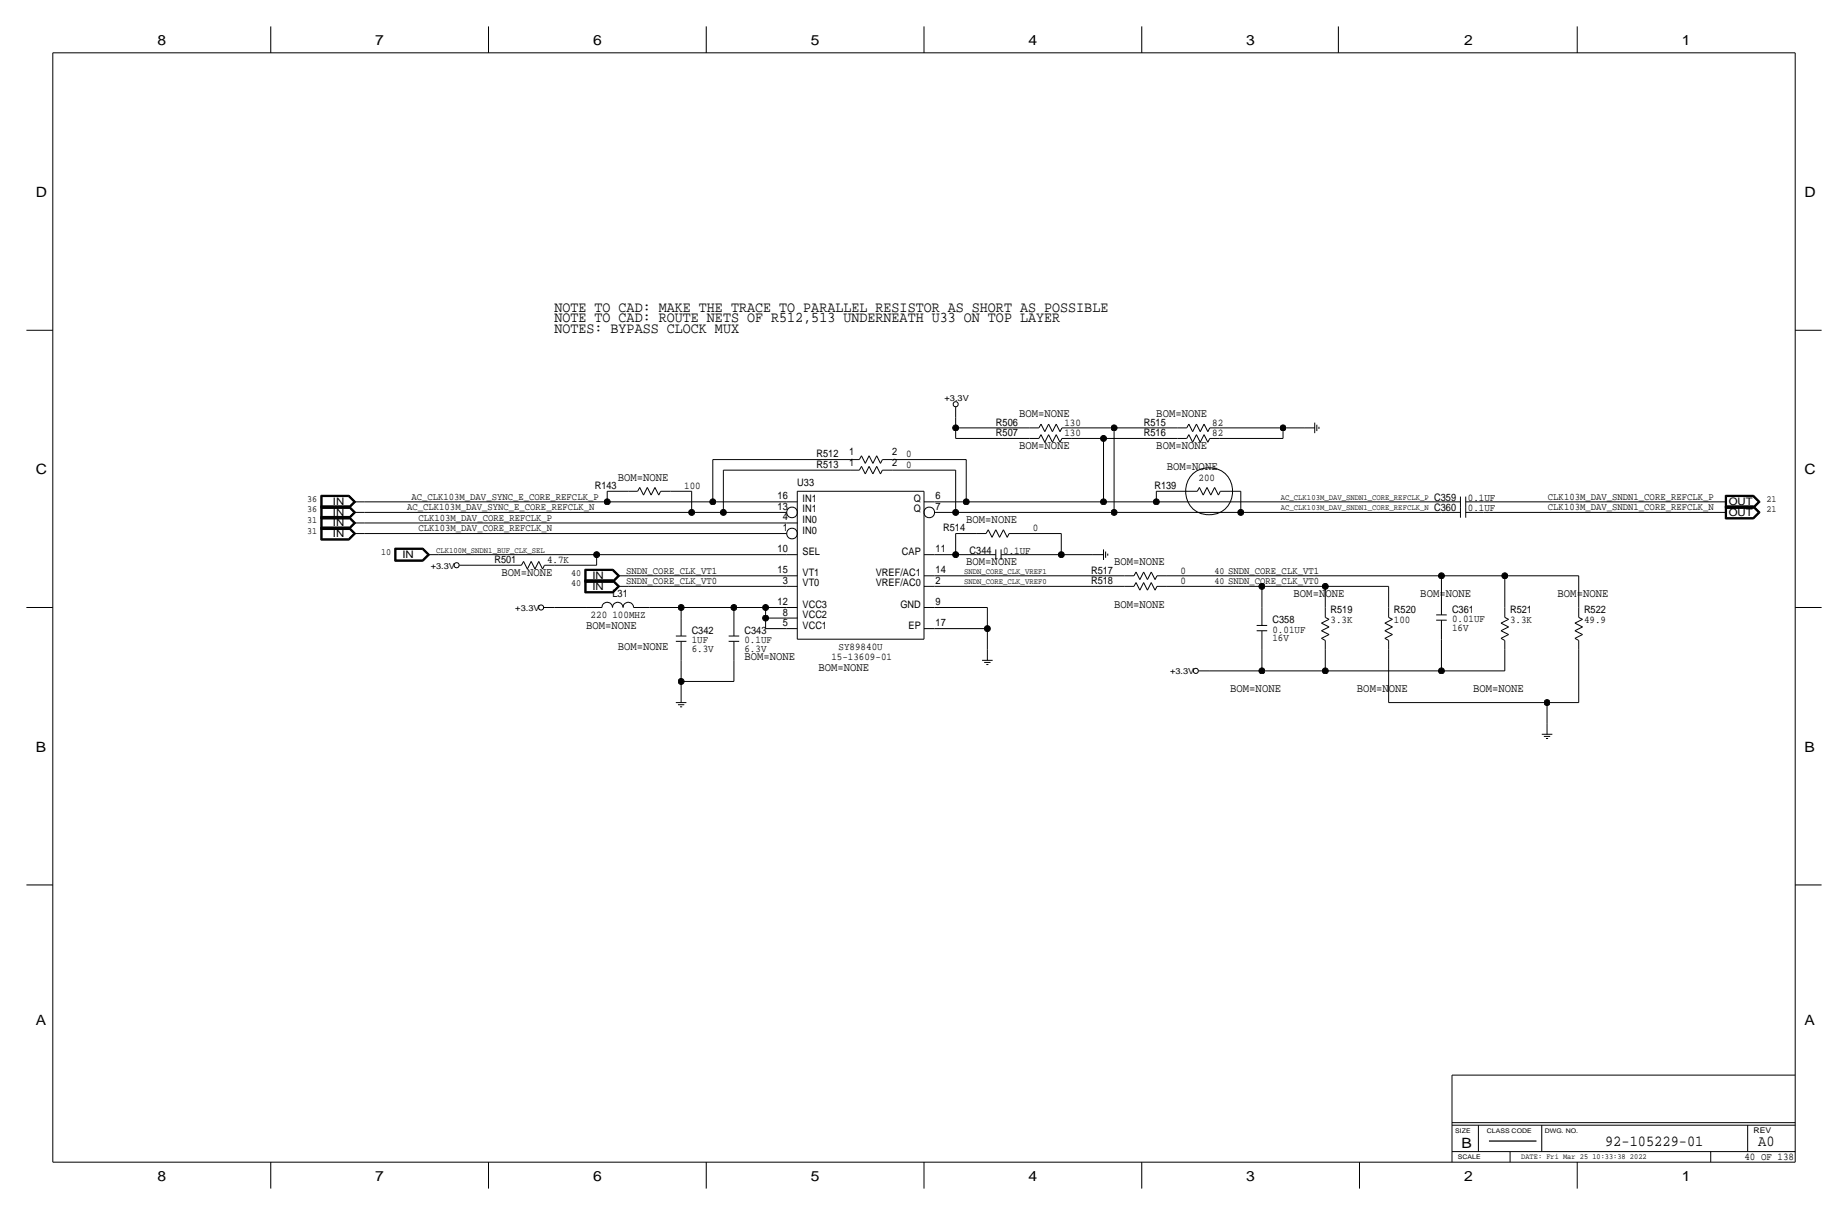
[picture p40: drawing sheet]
<svg xmlns="http://www.w3.org/2000/svg" width="444mm" height="292mm" viewBox="0 0 444 292" stroke-linecap="round" stroke-linejoin="round" font-family="sans-serif">
<defs><g id="words">
<g font-size="3.7">
<text x="386.1" y="275.6">92-105229-01</text>
<text x="422.9" y="275.6">A0</text>
</g>
<g font-size="3.6">
<text x="133.3" y="77.5">NOTE TO CAD: ROUTE NETS OF R512,513 UNDERNEATH U33 ON TOP LAYER</text>
<text x="133.3" y="74.9">NOTE TO CAD: MAKE THE TRACE TO PARALLEL RESISTOR AS SHORT AS POSSIBLE</text>
<text x="133.3" y="80">NOTES: BYPASS CLOCK MUX</text>
</g>
<g font-size="3.4">
<text x="37.9" y="10.8">8</text>
<text x="90.3" y="10.8">7</text>
<text x="142.6" y="10.8">6</text>
<text x="195" y="10.8">5</text>
<text x="247.4" y="10.8">4</text>
<text x="299.8" y="10.8">3</text>
<text x="352.2" y="10.8">2</text>
<text x="404.5" y="10.8">1</text>
<text x="8.6" y="47.3">D</text>
<text x="434" y="47.3">D</text>
<text x="8.6" y="114">C</text>
<text x="434" y="114">C</text>
<text x="8.6" y="180.7">B</text>
<text x="434" y="180.7">B</text>
<text x="8.6" y="246.4">A</text>
<text x="434" y="246.4">A</text>
<text x="351.5" y="275.9">B</text>
<text x="37.9" y="283.8">8</text>
<text x="90.3" y="283.8">7</text>
<text x="142.6" y="283.8">6</text>
<text x="195" y="283.8">5</text>
<text x="247.4" y="283.8">4</text>
<text x="299.8" y="283.8">3</text>
<text x="352.1" y="283.8">2</text>
<text x="404.5" y="283.8">1</text>
</g>
<g font-size="2.9">
<text x="245.1" y="100.3">BOM=NONE</text>
<text x="278.1" y="100.3">BOM=NONE</text>
<text x="245.1" y="107.9">BOM=NONE</text>
<text x="278.1" y="107.9">BOM=NONE</text>
<text x="280.7" y="113">BOM=NONE</text>
<text x="148.6" y="115.6">BOM=NONE</text>
<text x="232.4" y="125.7">BOM=NONE</text>
<text x="232.4" y="135.9">BOM=NONE</text>
<text x="268" y="135.9">BOM=NONE</text>
<text x="120.6" y="138.4">BOM=NONE</text>
<text x="311.1" y="143.5">BOM=NONE</text>
<text x="341.6" y="143.5">BOM=NONE</text>
<text x="374.6" y="143.5">BOM=NONE</text>
<text x="268" y="146">BOM=NONE</text>
<text x="141" y="151.1">BOM=NONE</text>
<text x="148.6" y="156.2">BOM=NONE</text>
<text x="179.1" y="158.7">BOM=NONE</text>
<text x="196.8" y="161.3">BOM=NONE</text>
<text x="295.9" y="166.4">BOM=NONE</text>
<text x="326.4" y="166.4">BOM=NONE</text>
<text x="354.3" y="166.4">BOM=NONE</text>
</g>
<g font-size="2.5">
<text x="239.6" y="104.9">R507</text>
<text x="239.6" y="102.4">R506</text>
<text x="256" y="104.9">130</text>
<text x="256" y="102.4">130</text>
<text x="275.1" y="102.4">R515</text>
<text x="275.1" y="104.9">R516</text>
<text x="291.6" y="104.9">82</text>
<text x="291.6" y="102.4">82</text>
<text x="196.4" y="112.5">R513</text>
<text x="196.4" y="110">R512</text>
<text x="204.3" y="112">1</text>
<text x="204.3" y="109.5">1</text>
<text x="214.6" y="112">2</text>
<text x="214.6" y="109.5">2</text>
<text x="217.9" y="112.5">0</text>
<text x="217.9" y="110">0</text>
<text x="143" y="117.6">R143</text>
<text x="164.6" y="117.6">100</text>
<text x="191.8" y="116.8">U33</text>
<text x="277.7" y="117.6">R139</text>
<text x="288.3" y="115.6">200</text>
<text x="80.1" y="124">IN</text>
<text x="80.1" y="121.4">IN</text>
<text x="187" y="122.6">13</text>
<text x="187" y="120">16</text>
<text x="188.3" y="125.1">4</text>
<text x="193" y="120.6">IN1</text>
<text x="193" y="123.2">IN1</text>
<text x="193" y="125.7">IN0</text>
<text x="219.8" y="120.7">Q</text>
<text x="219.8" y="123.2">Q</text>
<text x="225" y="122.6">7</text>
<text x="225" y="120">6</text>
<text x="345" y="122.9">C360</text>
<text x="345" y="120.4">C359</text>
<text x="353.1" y="122.9">0.1UF</text>
<text x="353.1" y="120.4">0.1UF</text>
<text x="415.8" y="121.4">OUT</text>
<text x="415.8" y="124">OUT</text>
<text x="80.1" y="129">IN</text>
<text x="80.1" y="126.5">IN</text>
<text x="188.3" y="127.7">1</text>
<text x="193" y="128.3">IN0</text>
<text x="226.9" y="127.8">R514</text>
<text x="248.4" y="127.8">0</text>
<text x="96.8" y="134.1">IN</text>
<text x="118.9" y="135.4">R501</text>
<text x="131.6" y="135.4">4.7K</text>
<text x="187" y="137.8">15</text>
<text x="187" y="132.7">10</text>
<text x="193" y="133.4">SEL</text>
<text x="216.9" y="133.4">CAP</text>
<text x="225" y="137.8">14</text>
<text x="225" y="132.7">11</text>
<text x="233.2" y="133.1">C344</text>
<text x="241.3" y="133.1">0.1UF</text>
<text x="262.4" y="137.9">R517</text>
<text x="284" y="137.9">0</text>
<text x="142.5" y="141.7">IN</text>
<text x="142.5" y="139.2">IN</text>
<text x="147.3" y="143.5">L31</text>
<text x="188.3" y="140.4">3</text>
<text x="193" y="138.4">VT1</text>
<text x="193" y="141">VT0</text>
<text x="210.7" y="138.4">VREF/AC1</text>
<text x="210.7" y="141">VREF/AC0</text>
<text x="225" y="140.4">2</text>
<text x="262.4" y="140.5">R518</text>
<text x="284" y="140.5">0</text>
<text x="142.1" y="148.6">220</text>
<text x="147.3" y="148.6">100MHZ</text>
<text x="187" y="145.4">12</text>
<text x="188.3" y="148">8</text>
<text x="193" y="146.1">VCC3</text>
<text x="193" y="148.6">VCC2</text>
<text x="216.6" y="146.1">GND</text>
<text x="225" y="145.4">9</text>
<text x="306.1" y="149.9">C358</text>
<text x="320" y="149.9">3.3K</text>
<text x="320" y="147.3">R519</text>
<text x="335.3" y="149.9">100</text>
<text x="335.3" y="147.3">R520</text>
<text x="349.2" y="149.6">0.01UF</text>
<text x="349.3" y="147.3">C361</text>
<text x="363.2" y="147.3">R521</text>
<text x="363.2" y="149.9">3.3K</text>
<text x="381" y="147.3">R522</text>
<text x="381" y="149.9">49.9</text>
<text x="166.4" y="154.7">1UF</text>
<text x="166.4" y="152.4">C342</text>
<text x="179.1" y="154.7">0.1UF</text>
<text x="179.1" y="152.4">C343</text>
<text x="188.3" y="150.5">5</text>
<text x="193" y="151.1">VCC1</text>
<text x="218.5" y="151.1">EP</text>
<text x="225" y="150.5">17</text>
<text x="306.1" y="152.1">0.01UF</text>
<text x="306.1" y="154.2">16V</text>
<text x="349.2" y="151.6">16V</text>
<text x="166.4" y="156.7">6.3V</text>
<text x="179.1" y="156.7">6.3V</text>
<text x="200" y="158.7">15-13609-01</text>
<text x="201.7" y="156.2">SY89840U</text>
<text x="419.6" y="278.9">40 OF 138</text>
</g>
<g font-size="2.4">
<text x="97.9" y="122.7">AC_CLK103M_DAV_SYNC_E_CORE_REFCLK_N</text>
<text x="99" y="120.1">AC_CLK103M_DAV_SYNC_E_CORE_REFCLK_P</text>
<text x="100.7" y="125.2">CLK103M_DAV_CORE_REFCLK_P</text>
<text x="372.3" y="122.7">CLK103M_DAV_SNDN1_CORE_REFCLK_N</text>
<text x="372.3" y="120.1">CLK103M_DAV_SNDN1_CORE_REFCLK_P</text>
<text x="100.7" y="127.8">CLK103M_DAV_CORE_REFCLK_N</text>
<text x="150.6" y="137.9">SNDN_CORE_CLK_VT1</text>
<text x="150.6" y="140.5">SNDN_CORE_CLK_VT0</text>
</g>
<g font-size="2.3">
<text x="73.9" y="123.2">36</text>
<text x="73.9" y="120.6">36</text>
<text x="73.9" y="125.7">31</text>
<text x="424.9" y="120.6">21</text>
<text x="424.9" y="123.2">21</text>
<text x="73.9" y="128.3">31</text>
<text x="91.6" y="133.4">10</text>
<text x="292.1" y="137.9">40 SNDN_CORE_CLK_VT1</text>
<text x="137.4" y="141">40</text>
<text x="137.4" y="138.4">40</text>
<text x="292.1" y="140.5">40 SNDN_CORE_CLK_VT0</text>
</g>
<g font-size="2">
<text x="227.2" y="96.4">+3.3V</text>
<text x="308.1" y="122.7">AC_CLK103M_DAV_SNDN1_CORE_REFCLK_N</text>
<text x="308.1" y="120.1">AC_CLK103M_DAV_SNDN1_CORE_REFCLK_P</text>
<text x="103.6" y="136.8">+3.3V</text>
<text x="104.9" y="132.8">CLK100M_SNDN1_BUF_CLK_SEL</text>
<text x="231.9" y="137.9">SNDN_CORE_CLK_VREF1</text>
<text x="231.9" y="140.5">SNDN_CORE_CLK_VREF0</text>
<text x="123.9" y="146.9">+3.3V</text>
<text x="281.4" y="162.2">+3.3V</text>
</g>
<g font-size="1.9">
<text x="421.8" y="272.3">REV</text>
<text x="365.9" y="278.7">DATE: Fri Mar 25 10:33:38 2022</text>
</g>
<g font-size="1.5">
<text x="350" y="272.3">SIZE</text>
<text x="357.6" y="272.3">CLASS CODE</text>
<text x="371.6" y="272.3">DWG. NO.</text>
<text x="350.7" y="278.7">SCALE</text>
</g>
</g></defs>
<g fill="none" stroke="#000" stroke-width=".24">
<path d="M12.7 12.7h419.1zM12.7 12.7v266.7zM65.1 6.3v6.4zM117.5 6.3v6.4zM169.9 6.3v6.4zM222.2 6.3v6.4zM274.6 6.3v6.4zM321.9 6.3v6.4zM379.4 6.3v6.4zM431.8 12.7v266.7zM6.3 79.4h6.4zM431.8 79.4h6.3z"/>
<path d="M229.9 97.8v2.5zM77.2 119.1v3.1zM77.2 119.1h6.8zM77.3 119.2h6.6zM77.3 119.2v2.9zM77.4 119.3v2.7zM77.4 119.3h6.5zM77.5 119.4v2.5zM77.5 119.4h6.3zM83.8 119.4l1.3 1.2zM83.9 119.3l1.3 1.3zM83.9 119.2l1.5 1.4z"/>
<path d="M84 119.1l1.5 1.5zM146 118.1h5.1zM146 118.1v2.5zM151.1 118.1h2.3zM153.9 117.2l-.5 .9zM153.9 117.2l.9 1.8zM155.7 117.2l.9 1.8zM155.7 117.2l-.9 1.8zM157.5 117.2l-.9 1.8zM157.5 117.2l.9 1.8zM158.9 118.1l-.5 .9zM158.9 118.1h2.4z"/>
<path d="M161.3 118.1h5.1zM166.4 118.1v5.1zM171.4 110.5h33.1zM171.4 110.5v10.1zM174 113v10.2zM174 113h30.5zM191.8 118.1h30.4zM191.8 118.1v35.6zM204.5 113h2.2zM204.5 110.5h2.2zM207.2 112.1l-.5 .9zM207.2 109.6l-.5 .9z"/>
<path d="M207.2 112.1l.9 1.8zM207.2 109.6l.9 1.8zM209 112.1l1 1.8zM209 109.6l1 1.8zM209 112.1l-.9 1.8zM209 109.6l-.9 1.8zM210.9 112.1l-.9 1.8zM210.9 109.6l-.9 1.8zM210.9 112.1l.9 1.8zM210.9 109.6l.9 1.8zM212.2 113l-.4 .9zM212.2 110.5l-.4 .9z"/>
<path d="M212.2 113h2.4zM212.2 110.5h2.4zM214.6 113h15.3zM214.6 110.5h17.8zM222.2 118.1v35.6zM229.9 113v10.2zM229.9 102.9h17.7zM229.9 100.3v2.6zM229.9 102.9v2.5zM229.9 105.4h17.7zM232.4 110.5v10.2zM247.6 105.4h2.3z"/>
<path d="M247.6 102.9h2.3zM250.4 104.5l-.5 .9zM250.4 102l-.5 .9zM250.4 104.5l.9 1.8zM250.4 102l.9 1.8zM252.2 104.5l-.9 1.8zM252.2 102l-.9 1.8zM252.2 104.5l.9 1.8zM252.2 102l.9 1.8zM254.1 104.5l.9 1.8zM254.1 102l.9 1.8zM254.1 104.5l-1 1.8z"/>
<path d="M254.1 102l-1 1.8zM255.4 105.4h2.4zM255.4 102.9h2.4zM255.4 105.4l-.4 .9zM255.4 102.9l-.4 .9zM257.8 105.4h7.6zM257.8 102.9h10.2zM265.4 105.4v15.2zM265.4 105.4h17.8zM268 102.9v20.3zM268 102.9h15.2zM278.1 118.1h7.7z"/>
<path d="M278.1 118.1v2.5zM283.2 102.9h2.2zM283.2 105.4h2.2zM285.8 118.1h2.2zM286 102l-.6 .9zM286 104.5l-.6 .9zM286 102l.9 1.8zM286 104.5l.9 1.8zM287.8 102l.9 1.8zM287.8 104.5l.9 1.8zM287.8 102l-.9 1.8zM287.8 104.5l-.9 1.8z"/>
<path d="M288.5 117.2l-.5 .9zM288.5 117.2l.9 1.8zM289.6 102l.9 1.8zM289.6 104.5l.9 1.8zM289.6 102l-.9 1.8zM289.6 104.5l-.9 1.8zM290.3 117.2l-.9 1.8zM290.3 117.2l.9 1.8zM291 102.9h2.4zM291 105.4h2.4zM291 102.9l-.5 .9zM291 105.4l-.5 .9z"/>
<path d="M292.2 117.2l.9 1.8zM292.2 117.2l-1 1.8zM293.4 102.9h15.2zM293.4 105.4h15.2zM293.5 118.1h2.4zM293.5 118.1l-.4 .9zM295.9 118.1h2.5zM298.4 118.1v5.1zM308.6 102.9v2.5zM308.6 102.9h5.1zM313.7 102.9h2.5zM316.2 101.6v2.5z"/>
<path d="M316.7 102.1v1.5zM317.2 102.6v.5zM351.3 119.4v2.5zM352.6 119.4v2.5zM415 119.1h6.8zM415 119.1v3.1zM415.1 119.2v2.9zM415.1 119.2h6.6zM415.2 119.3v2.7zM415.2 119.3h6.5zM415.3 119.4h6.3zM415.3 119.4v2.5z"/>
<path d="M421.6 119.4l1.3 1.2zM421.7 119.3l1.4 1.3zM421.7 119.2l1.5 1.4zM421.8 119.1l1.6 1.5zM77.2 121.6v3.2zM77.2 124.8h6.8zM77.2 122.2h6.8zM77.2 126.7v3.1zM77.2 129.8h6.8zM77.2 124.2v3.1zM77.2 127.3h6.8zM77.2 121.6h6.8z"/>
<path d="M77.2 126.7h6.8zM77.2 124.2h6.8zM77.3 121.7h6.6zM77.3 126.8h6.6zM77.3 124.3h6.6zM77.3 121.7v3zM77.3 124.7h6.6zM77.3 122.1h6.6zM77.3 126.8v2.9zM77.3 129.7h6.6zM77.3 124.3v2.9zM77.3 127.2h6.6z"/>
<path d="M77.4 121.8v2.8zM77.4 124.6h6.5zM77.4 122h6.5zM77.4 126.9v2.7zM77.4 129.6h6.5zM77.4 124.4v2.7zM77.4 127.1h6.5zM77.4 121.8h6.5zM77.4 126.9h6.5zM77.4 124.4h6.5zM77.5 121.9v2.6zM77.5 124.5h6.3z"/>
<path d="M77.5 121.9h6.3zM77.5 127v2.5zM77.5 129.5h6.3zM77.5 124.5v2.5zM77.5 127h6.3zM83.8 121.9l1.3 1.3zM83.8 127l1.3 1.3zM83.8 124.5l1.3 1.2zM83.8 124.5l1.3-1.3zM83.8 121.9l1.3-1.2zM83.8 129.5l1.3-1.2zM83.8 127l1.3-1.3z"/>
<path d="M83.9 124.6l1.3-1.4zM83.9 122l1.3-1.3zM83.9 129.6l1.3-1.3zM83.9 127.1l1.3-1.4zM83.9 121.8l1.3 1.4zM83.9 126.9l1.3 1.4zM83.9 124.4l1.3 1.3zM83.9 121.7l1.5 1.5zM83.9 126.8l1.5 1.5zM83.9 124.3l1.5 1.4zM83.9 124.7l1.5-1.5zM83.9 122.1l1.5-1.5z"/>
<path d="M83.9 129.7l1.5-1.4zM83.9 127.2l1.5-1.5zM84 124.8l1.5-1.6zM84 122.2l1.5-1.6zM84 129.8l1.5-1.5zM84 127.3l1.5-1.6zM84 121.6l1.5 1.6zM84 126.7l1.5 1.6zM84 124.2l1.5 1.5zM85.1 123.2h2.5zM85.1 120.6h2.5zM85.1 128.3h2.5z"/>
<path d="M85.1 125.7h2.5zM87.6 120.6h58.4zM87.6 123.2h78.8zM87.6 128.3h101.6zM87.6 125.7h101.6zM94.9 131.8v3.1zM94.9 134.9h6.9zM94.9 131.8h6.9zM95 131.9h6.7zM95 131.9v2.9zM95 134.8h6.7zM95.1 132v2.7z"/>
<path d="M95.1 134.7h6.6zM95.1 132h6.6zM95.2 132.1v2.5zM95.2 134.6h6.4zM95.2 132.1h6.4zM101.6 134.6l1.3-1.2zM101.6 132.1l1.3 1.2zM101.7 134.7l1.3-1.3zM101.7 132l1.3 1.3zM101.7 131.9l1.5 1.4zM101.7 134.8l1.5-1.5zM101.8 131.8l1.5 1.5z"/>
<path d="M101.8 134.9l1.5-1.6zM102.9 133.3h2.5zM105.4 133.3h38.1zM110.5 135.9h2.5zM113 135.9h10.2zM123.2 135.9h2.2zM125.9 135l-.5 .9zM125.9 135l.9 1.8zM127.8 135l-1 1.8zM127.8 135l.9 1.8zM129.6 135l.9 1.8zM129.6 135l-.9 1.8z"/>
<path d="M131 135.9h2.3zM131 135.9l-.5 .9zM133.3 135.9h10.2zM140.7 139.4v3.1zM140.7 136.9v3.1zM140.7 139.4h6.8zM140.7 136.9h6.8zM140.8 139.5v2.9zM140.8 137v2.9zM140.8 139.9h6.6zM140.8 139.5h6.6zM140.8 137h6.6z"/>
<path d="M140.9 139.6h6.5zM140.9 137.1h6.5zM140.9 139.6v2.7zM140.9 137.1v2.7zM140.9 139.8h6.5zM141 139.7h6.3zM141 139.7v2.5zM141 137.2h6.3zM141 137.2v2.5zM143.5 133.4v2.5zM143.5 133.3h45.7zM146 120.6h25.4z"/>
<path d="M147.3 139.7l1.3-1.3zM147.3 139.7l1.3 1.3zM147.3 137.2l1.3 1.2zM147.4 139.8l1.3-1.4zM147.4 139.6l1.3 1.4zM147.4 137.1l1.3 1.3zM147.4 139.5l1.5 1.5zM147.4 137l1.5 1.4zM147.4 139.9l1.5-1.5zM147.5 139.4l1.5 1.6zM147.5 136.9l1.5 1.5zM148.6 138.4h2.5z"/>
<path d="M151.1 138.4h38.1zM166.4 123.2h7.6zM171.5 120.6h17.7zM174 123.2h15.2zM189.2 120.6h2.6zM189.2 125.7h2.6zM189.2 133.3h2.6zM189.2 138.4h2.6zM222.3 120.6h2.5zM222.3 133.3h2.5zM222.3 138.4h2.5zM224.8 123.2h5.1z"/>
<path d="M224.8 120.6h7.6zM224.8 138.4h45.7zM224.8 133.3h5.1zM229.9 123.2h38.1zM229.9 128.3h5zM229.9 128.3v5zM229.9 133.3h5zM232.4 120.6h33zM234.9 133.3h4.6zM234.9 128.3h2.3zM237.7 127.4l-.5 .9zM237.7 127.4l.9 1.8z"/>
<path d="M239.5 127.4l-.9 1.8zM239.5 132.1v2.5zM239.5 127.4l.9 1.8zM240.8 133.3h4.3zM240.8 132.1v2.5zM241.4 127.4l.9 1.8zM241.4 127.4l-1 1.8zM242.7 128.3h2.4zM242.7 128.3l-.4 .9zM245.1 133.3h10.2zM245.1 128.3h10.2zM255.3 128.3v5.1z"/>
<path d="M255.3 133.3h7.6zM262.9 133.3h2.5zM265.4 120.6h12.7zM265.4 132.1v2.5zM265.9 132.6v1.5zM266.4 133.1v.5zM268 123.2h30.4zM270.5 138.4h2.2zM273.3 137.5l-.6 .9zM273.3 137.5l.9 1.8zM275.1 137.5l.9 1.8zM275.1 137.5l-.9 1.8z"/>
<path d="M276.9 137.5l.9 1.8zM276.9 137.5l-.9 1.8zM278.1 120.6h68.6zM278.3 138.4h2.4zM278.3 138.4l-.5 .9zM280.7 138.4h66zM298.4 123.2h48.3zM346.7 138.4h15.2zM346.7 138.4v5.1zM346.7 123.2h4.6zM346.7 120.6h4.6zM351.3 121.9v2.6z"/>
<path d="M352.6 123.2h4.3zM352.6 121.9v2.6zM352.6 120.6h4.3zM356.9 120.6h55.8zM356.9 123.2h55.8zM361.9 138.4v7.6zM362 138.4h17.7zM379.7 138.4v7.6zM412.7 120.6h2.6zM412.7 123.2h2.6zM415 121.6h6.8zM415 122.2h6.8z"/>
<path d="M415 124.8h6.8zM415 121.6v3.2zM415.1 122.1h6.6zM415.1 121.7v3zM415.1 124.7h6.6zM415.1 121.7h6.6zM415.2 122h6.5zM415.2 121.8v2.8zM415.2 124.6h6.5zM415.2 121.8h6.5zM415.3 121.9h6.3zM415.3 121.9v2.6z"/>
<path d="M415.3 124.5h6.3zM421.6 121.9l1.3-1.2zM421.6 124.5l1.3-1.3zM421.6 121.9l1.3 1.3zM421.7 122l1.4-1.3zM421.7 124.6l1.4-1.4zM421.7 121.8l1.4 1.4zM421.7 121.7l1.5 1.5zM421.7 122.1l1.5-1.5zM421.7 124.7l1.5-1.5zM421.8 121.6l1.6 1.6zM421.8 122.2l1.6-1.6z"/>
<path d="M421.8 124.8l1.6-1.6zM6.3 146h6.4zM130.8 146h2.5zM133.4 146h7.6zM140.7 142.5h6.8zM140.7 140h6.8zM140.8 142.4h6.6zM140.9 142.3h6.5zM141 146h3.8zM141 142.2h6.3zM144.8 146a1.27 1.27 0 0 1 1.2-1.2 1.27 1.27 0 0 1 1.3 1.2 1.27 1.27 0 0 1 1.3-1.2 1.27 1.27 0 0 1 1.3 1.2 1.27 1.27 0 0 1 1.2-1.2 1.27 1.27 0 0 1 1.3 1.2M147.3 142.2l1.3-1.2z"/>
<path d="M147.4 142.3l1.3-1.3zM147.4 142.4l1.5-1.4zM147.5 142.5l1.5-1.5zM147.5 140l1.5-1.6zM148.6 141h2.5zM151.1 141h38.1zM152.4 146h3.8zM156.2 146h7.6zM162.6 154.2h2.5zM162.6 152.9h2.5zM163.8 146h12.7zM163.8 146.1v2.5z"/>
<path d="M163.8 158.7v5.1zM163.8 154.2v4.5zM163.8 148.6v4.3zM175.3 154.2h2.5zM175.3 152.9h2.5zM176.5 146v2.6zM176.5 158.7v5.1zM176.5 154.2v4.5zM176.5 148.6v4.3zM176.5 146h7.6zM184.1 148.6v2.5zM184.1 148.6h5.1z"/>
<path d="M184.1 146.1v2.5zM184.1 146h5.1zM184.2 151.1h5zM189.2 141h2.6zM189.2 146h2.6zM189.2 148.6h2.6zM189.2 151.1h2.6zM191.8 153.7h30.4zM222.3 141h2.5zM222.3 146h2.5zM222.3 151.1h2.5zM224.8 141h45.7z"/>
<path d="M224.8 146h12.7zM224.8 151.1h12.7zM236.2 158.7h2.6zM236.7 159.3h1.6zM237.2 159.8h.5zM237.5 146v5.1zM237.5 151.1v5.1zM237.5 156.2v2.5zM270.5 141h2.2zM273.3 140.1l-.6 .9zM273.3 140.1l.9 1.8zM275.1 140.1l.9 1.8z"/>
<path d="M275.1 140.1l-.9 1.8zM276.9 140.1l.9 1.8zM276.9 140.1l-.9 1.8zM278.3 141h2.4zM278.3 141l-.5 .9zM280.7 141h22.8zM302.3 151.6h2.5zM302.3 150.4h2.5zM303.5 141h15.3zM303.5 141v5zM303.5 156.2v5.1zM303.5 151.6v4.6z"/>
<path d="M303.5 146v4.4zM317.9 153.5l.9 .5zM317.9 153.5l1.8-.9zM317.9 151.6l1.8-.9zM317.9 149.8l1.8-.9zM317.9 151.6l1.8 1zM317.9 149.8l1.8 .9zM318.8 141v5.1zM318.8 156.2v5.1zM318.8 146v2.4zM318.8 154v2.2zM318.8 141h15.2z"/>
<path d="M318.8 148.4l.9 .5zM333.1 153.5l.9 .5zM333.1 153.5l1.8-.9zM333.1 151.6l1.8-.9zM333.1 149.8l1.8-.9zM333.1 151.6l1.8 1zM333.1 149.8l1.8 .9zM334 141v5.1zM334 156.2v12.7zM334 146v2.4zM334 154v2.2zM334 148.4l.9 .5z"/>
<path d="M345.4 149.1h2.6zM345.4 147.8h2.6zM346.7 153.7v7.6zM346.7 149.1v4.6zM346.7 143.5v4.3zM361 153.5l.9 .5zM361 153.5l1.9-.9zM361 151.6l1.9-.9zM361 149.8l1.9-.9zM361 151.6l1.9 1zM361 149.8l1.9 .9zM361.9 156.2v5.1z"/>
<path d="M361.9 146v2.4zM361.9 154v2.2zM362 148.4l.9 .5zM378.8 151.6l1.8 1zM378.8 149.8l1.8 .9zM378.8 153.5l1.8-.9zM378.8 151.6l1.8-.9zM378.8 149.8l1.8-.9zM378.8 153.5l.9 .5zM379.7 148.4l.9 .5zM379.7 156.2v12.7zM379.7 146v2.4z"/>
<path d="M379.7 154v2.2zM431.8 146h6.3zM162.6 168.9h2.5zM163.1 169.4h1.5zM163.6 169.9h.5zM163.8 163.8h12.7zM163.8 163.8v2.6zM163.8 166.4v2.5zM288.3 161.3h2.5zM290.8 161.3h12.7zM303.5 161.3h15.3zM318.8 161.3h27.9z"/>
<path d="M334 168.9h38.1zM346.7 161.3h15.2zM370.8 176.5h2.6zM371.3 177h1.6zM371.9 177.5h.5zM372.1 168.9h7.6zM372.1 168.9v5.1zM372.1 174v2.5zM6.3 212.8h6.4zM431.8 212.8h6.3zM349.2 258.5v20.9zM349.2 258.5h82.6z"/>
<path d="M12.7 279.4h419.1zM65.1 279.4v6.4zM117.5 279.4v6.4zM169.9 279.4v6.4zM222.2 279.4v6.4zM274.6 279.4v6.4zM327 279.4v6.4zM349.2 269.9h82.6zM349.2 270.5h82.6zM349.2 276.9h82.6zM355.6 270.5v6.4zM363.2 276.9v2.5z"/>
<path d="M370.8 270.5v6.4zM379.4 279.4v6.4zM411.5 276.9v2.5zM420.4 270.5v6.4z"/>
<circle cx="229.9" cy="97.2" r=".61"/>
<circle cx="290.8" cy="118.1" r="5.7"/>
<circle cx="109.8" cy="135.9" r=".61"/>
<circle cx="190.5" cy="123.2" r="1.28"/>
<circle cx="190.5" cy="128.3" r="1.28"/>
<circle cx="223.5" cy="123.2" r="1.28"/>
<circle cx="130.1" cy="146.1" r=".61"/>
<circle cx="287.6" cy="161.3" r=".61"/>
</g>
<g fill="#000" stroke="#000" stroke-width=".24">
<circle cx="229.9" cy="102.9" r=".71"/>
<circle cx="265.4" cy="105.4" r=".71"/>
<circle cx="268" cy="102.9" r=".71"/>
<circle cx="308.6" cy="102.9" r=".71"/>
<circle cx="143.5" cy="133.3" r=".71"/>
<circle cx="146.1" cy="120.6" r=".71"/>
<circle cx="166.4" cy="123.2" r=".71"/>
<circle cx="171.5" cy="120.6" r=".71"/>
<circle cx="174" cy="123.2" r=".71"/>
<circle cx="229.9" cy="133.3" r=".71"/>
<circle cx="229.9" cy="123.2" r=".71"/>
<circle cx="232.4" cy="120.6" r=".71"/>
<circle cx="255.3" cy="133.3" r=".71"/>
<circle cx="265.4" cy="120.6" r=".71"/>
<circle cx="268" cy="123.2" r=".71"/>
<circle cx="278.1" cy="120.6" r=".71"/>
<circle cx="298.5" cy="123.2" r=".71"/>
<circle cx="346.7" cy="138.4" r=".71"/>
<circle cx="362" cy="138.4" r=".71"/>
<circle cx="163.8" cy="146" r=".71"/>
<circle cx="176.5" cy="146" r=".71"/>
<circle cx="184.2" cy="148.6" r=".71"/>
<circle cx="184.2" cy="146" r=".71"/>
<circle cx="237.5" cy="151.1" r=".71"/>
<circle cx="303.5" cy="141" r=".71"/>
<circle cx="318.8" cy="141" r=".71"/>
<circle cx="163.8" cy="163.8" r=".71"/>
<circle cx="303.5" cy="161.3" r=".71"/>
<circle cx="318.8" cy="161.3" r=".71"/>
<circle cx="346.7" cy="161.3" r=".71"/>
<circle cx="372.1" cy="168.9" r=".71"/>
</g>
<path d="M358.1 274.3h11.5z" fill="none" stroke="#000" stroke-width=".3"/>
<use href="#words"/>
</svg>
